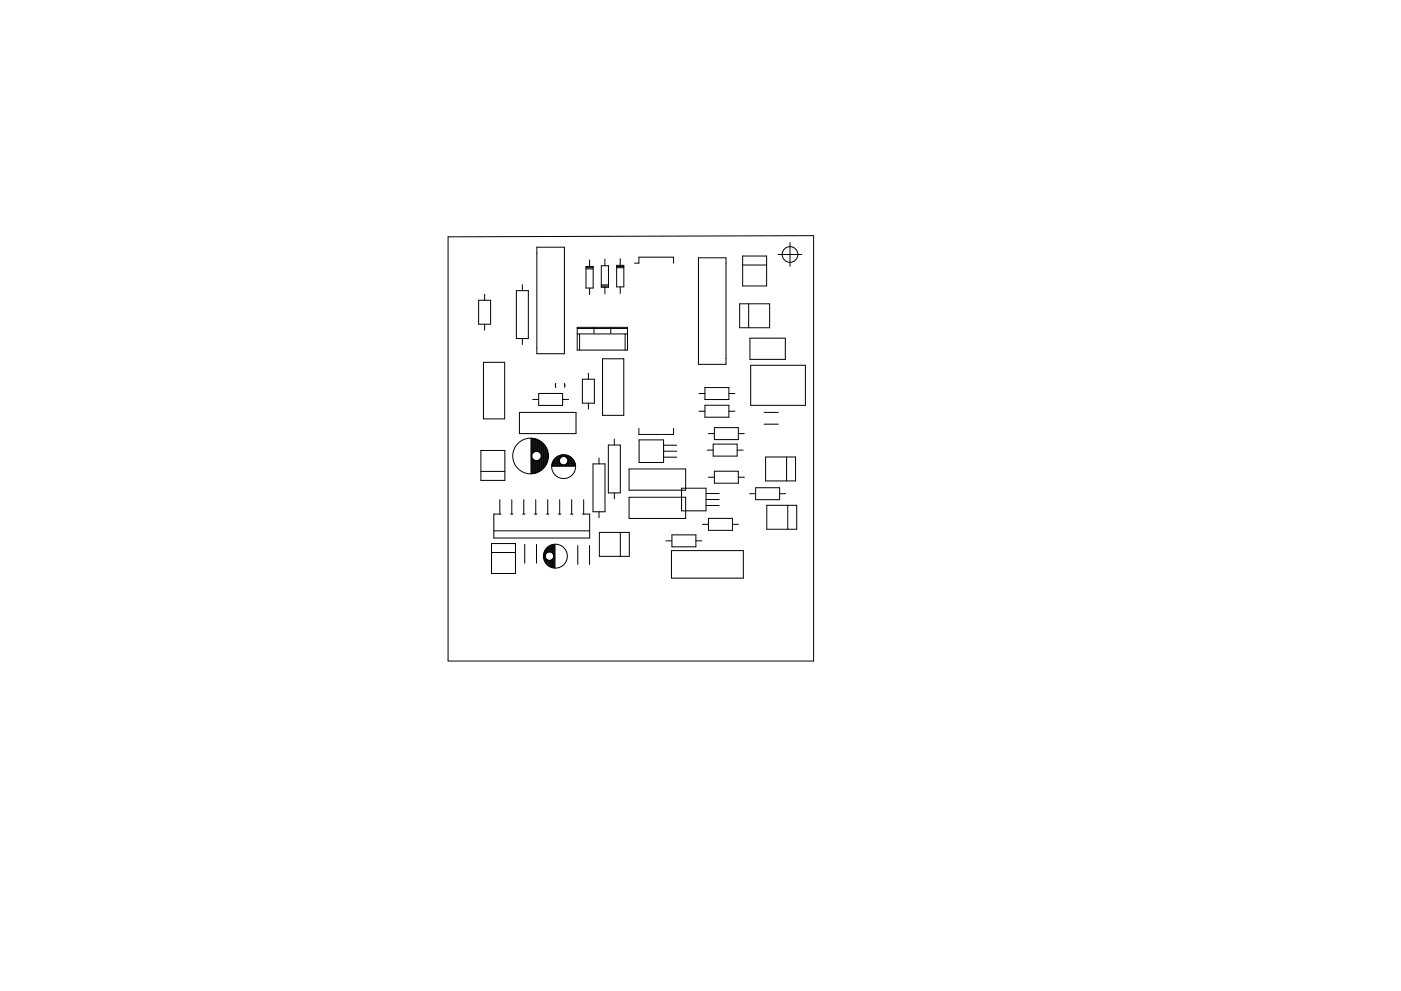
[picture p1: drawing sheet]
<svg xmlns="http://www.w3.org/2000/svg" width="297mm" height="210mm" viewBox="0 0 297 210" stroke-linecap="round" stroke-linejoin="round" font-family="sans-serif">
<g fill="none" stroke="#000" stroke-width=".21">
<path d="M95 50.2l77.5-.2v90.2h-77.5zM113.8 52.4h5.9v22.7h-5.9zM124.2 56.8h1.6M124.2 56.5h1.6v4.6h-1.6zM124.2 57.1h1.6M125 55.1v1.6M127.5 56.4h1.5v4.6h-1.5zM128.2 55v1.4M130.7 56.3h1.6v4.6h-1.6zM130.7 56.8h1.6M130.7 56.5h1.6M131.5 54.9v1.5"/>
<path d="M134.5 55.8h1v-1.2h7.3v1.2M148.1 54.7h5.8v22.6h-5.8zM157.5 56.2h5M157.5 54.3h5v6.4h-5zM165 54h5M167.5 51.5v5M101.5 63.7h2.5v5.1h-2.5zM102.5 76.9h4.5v12h-4.5zM102.8 62.4v1.3M102.8 68.8v1.3M109.5 61.7h2.5v10.1h-2.5zM110.8 60.4v1.3"/>
<path d="M110.8 71.8v1.3M122.4 69.7h10.6M122.4 70.8h10.6M122.4 69.5h10.6v4.8h-10.6zM122.9 70.8v3.5M124.8 79.2v1.3M125 61.1v1.4M125.9 69.5v1.2M127.5 60.7h1.5M127.5 60.4h1.5M127.8 76.1h4.4v12h-4.4zM128.2 60.8v1.6"/>
<path d="M129.5 69.5v1.2M131.5 60.9v1.4M132.5 70.8v3.5M156.8 64.5h6.4v5h-6.4zM158.7 64.5v5M159 71.7h7.5v4.5h-7.5zM159.2 77.5h11.6v8.5h-11.6zM102 95.6h5v6.3h-5zM110.1 87.5h12v4.5h-12zM112.6 93v7.5M112.7 93v7.5M112.9 93v3.3"/>
<path d="M112.9 97.2v3.3M112.9 84.7h1.3M113 93v3.1M113 97.4v3.1M113.1 93.1v2.9M113.1 97.5v2.9M113.3 93.1v2.8M113.3 97.6v2.8M113.4 93.1v2.7M113.4 97.7v2.7M113.6 93.1v2.7M113.6 97.7v2.6"/>
<path d="M113.7 93.2v2.6M113.7 97.7v2.6M113.8 93.2v2.6M113.8 97.7v2.6M114 93.3v2.5M114 97.7v2.5M114.1 93.4v2.4M114.1 97.7v2.4M114.2 83.5h5.1v2.5h-5.1zM114.3 93.4v2.5M114.3 97.6v2.5M114.4 93.5v2.5"/>
<path d="M114.4 97.5v2.5M114.5 93.6v2.5M114.5 97.4v2.5M114.7 93.7v2.7M114.7 97.1v2.7M114.8 93.8v5.9M115 93.9v5.7M115.1 94v5.5M115.2 94.2v5.1M115.4 94.3v4.9M115.5 94.5v4.5M115.7 94.7v4.1"/>
<path d="M115.8 95v3.5M115.9 95.2v3.1M116.1 95.6v2.3M116.2 96.2v1.1M117 98.9h5M117 98.8h5M117 98.6h2.4M117 98.5h2M117.1 98.4h1.7M117.1 98.2h1.6M117.2 98.1h1.5M117.2 97.9h1.4"/>
<path d="M117.3 97.8h1.3M117.4 97.7h1.2M117.5 97.5h1.1M117.6 97.4h1.1M117.7 97.2h1.1M117.9 81.3v.9M117.9 97.1h1M118 97h1.1M118.3 96.8h2.4M118.6 96.7h1.8M119 96.5h1M119.3 84.7h1.3"/>
<path d="M119.6 98.6h2.4M119.6 81.3v.8M119.9 97h1.1M120 98.5h2M120.1 97.1h1M120.2 98.4h1.7M120.2 97.2h1.1M120.3 98.2h1.6M120.3 97.4h1.1M120.3 98.1h1.5M120.4 97.5h1.1M120.4 97.9h1.4"/>
<path d="M120.4 97.7h1.2M120.4 97.8h1.3M123.5 80.5h2.5v5h-2.5zM124.8 85.5v1.3M125.7 98.4h2.6v10.2h-2.6zM127 97.1v1.3M129 94.4h2.5v10.2h-2.5zM130.2 93.1v1.3M133.4 99.5h12v4.5h-12zM135.5 90.9v1.3h7.3v-1.3M135.5 93.3h5.2v4.8h-5.2zM140.7 94.5h2.8"/>
<path d="M140.7 95.7h2.8M140.7 97h2.8M148.2 83.5h1.3M148.2 87.2h1.3M149.5 82.2h5v2.6h-5zM149.5 86h5v2.5h-5zM149.9 95.5h1.3M150.2 92h1.3M151.2 94.2h5.1v2.6h-5.1zM151.5 90.7h5v2.6h-5zM151.5 100h5v2.5h-5zM154.5 83.5h1.3"/>
<path d="M154.5 87.2h1.3M156.3 95.5h1.3M156.5 92h1.3M162 87.5h3M162 90h3M162.3 97h6.4v5h-6.4zM166.8 97v5M102 100h5M104.2 117.2h5.1M104.2 115.3h5.1v6.4h-5.1zM104.7 112.6h20.3M106 106v3.1"/>
<path d="M106.2 109.1h-1.5v5.1h20.3v-5.1h-1.5M108.3 109.1h.5M108.5 106v3.1M110.8 109.1h.5M111.1 106v3.1M111.2 115.5v4M113.3 109.1h.5M113.6 106v3.1M113.8 115.5v4M115.3 117.5v1M115.4 117.1v1.8M115.6 116.8v2.4"/>
<path d="M115.7 116.5v1.1M115.7 118.4v1.1M115.9 116.4v1M115.9 118.6v1M115.9 109.1h.5M116 116.2v1.1M116 118.7v1.1M116.1 106v3.1M116.1 116.1v1.1M116.1 118.8v1.1M116.3 116v1.1M116.3 118.9v1.1"/>
<path d="M116.4 115.9v1.2M116.4 118.9v1.2M116.6 115.8v1.3M116.6 118.9v1.3M116.7 115.7v1.4M116.7 118.9v1.4M116.8 115.7v1.5M116.8 118.8v1.5M117 115.6v1.6M117 118.8v1.6M117.1 115.6v1.7M117.1 118.7v1.7"/>
<path d="M117.3 115.5v2M117.3 118.5v1.9M117.4 115.5v2.4M117.4 118.1v2.4M117.5 115.5v5M117.7 115.5v5M118.4 109.1h.5M118.7 106v3.1M121 109.1h.5M121.2 106v3.1M122.5 115.7v4M123.8 106v3.1"/>
<path d="M125 115.7v4M127 108.6v1.2M127.1 113h6.3v5h-6.3zM130.2 104.6v1.2M131.5 113v5M133.4 105.5h12v4.5h-12zM141.2 114.7h1.3M142.4 116.8h15.2v5.9h-15.2zM142.5 113.5h5v2.5h-5zM144.5 103.6h5.2v4.8h-5.2zM147.5 114.7h1.3M148.9 111.2h1.3"/>
<path d="M149.7 107.2h2.8M149.7 104.7h2.8M149.7 106h2.8M150.2 101.2h1.3M150.2 110h5.1v2.5h-5.1zM155.3 111.2h1.3M156.5 101.2h1.3M158.9 104.7h1.3M160.2 103.5h5.1v2.5h-5.1zM162.6 107.2h6.3v5.1h-6.3zM165.3 104.7h1.3M167 107.2v5.1"/>
<circle cx="167.5" cy="54" r="1.67"/>
<circle cx="112.5" cy="96.7" r="3.8"/>
<circle cx="113.8" cy="96.7" r="1"/>
<circle cx="119.5" cy="99" r="2.54"/>
<circle cx="119.5" cy="97.7" r=".9"/>
<circle cx="116.5" cy="118" r=".9"/>
<circle cx="117.7" cy="118" r="2.54"/>
</g>
</svg>
